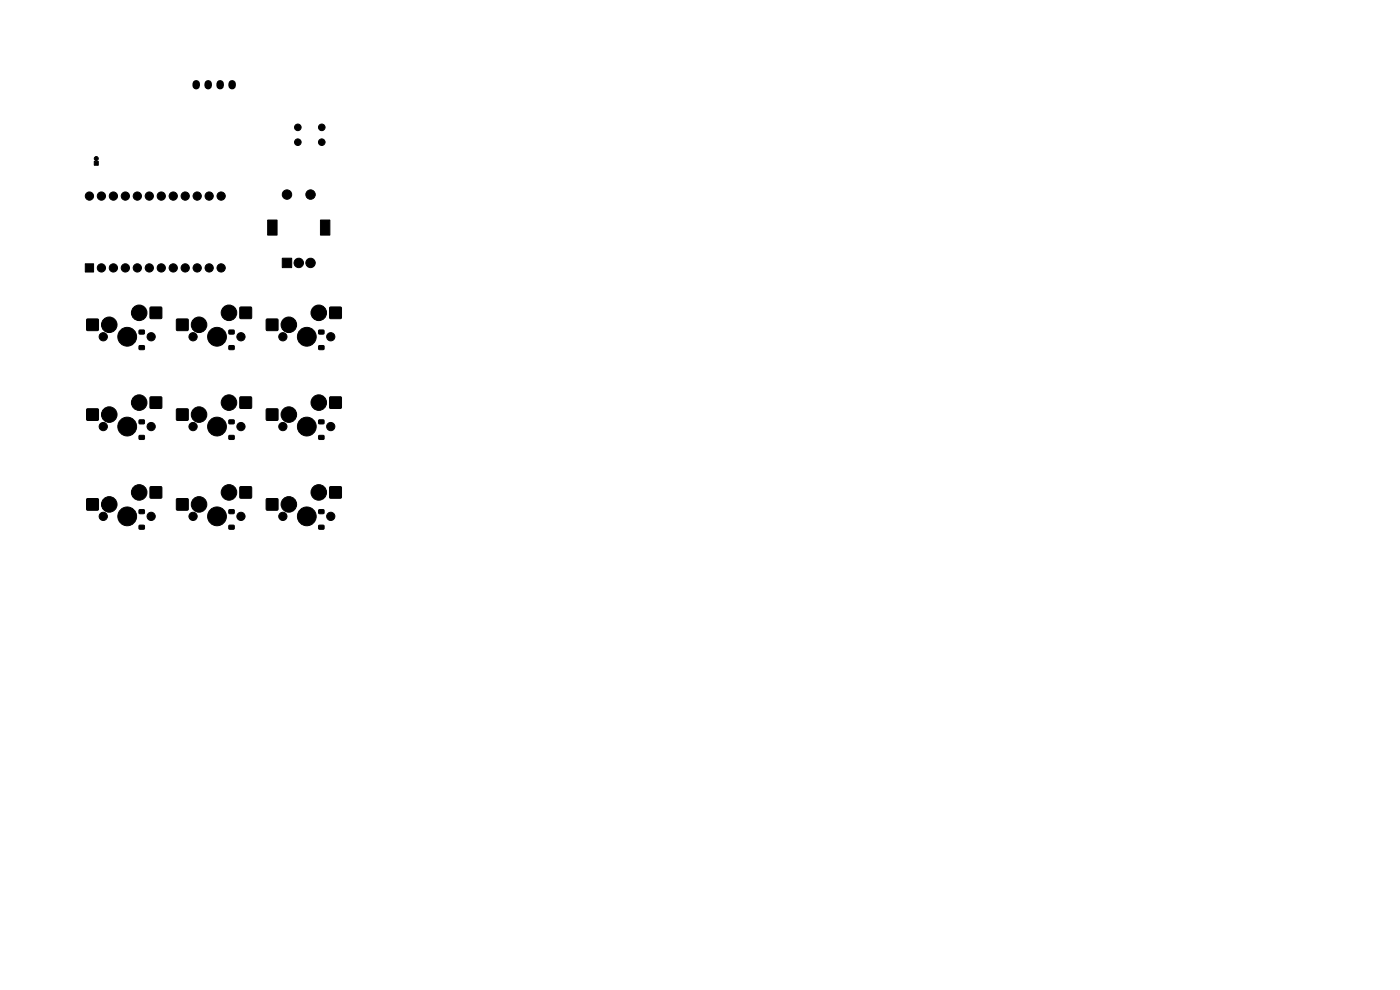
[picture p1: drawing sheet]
<svg xmlns="http://www.w3.org/2000/svg" width="297mm" height="210mm" viewBox="0 0 297 210" stroke-linecap="round" stroke-linejoin="round" font-family="sans-serif">
<g fill="#000" stroke="#000" stroke-width=".21">
<path d="M20 34.2h.8v.9h-.8zM18.1 56h1.7v1.7h-1.7zM56.8 46.7h2v3.2h-2zM59.9 54.8h2v2h-2zM68 46.7h2v3.2h-2zM18.4 67.7h2.4v2.4h-2.4zM29.5 73.4h1.1v.7h-1.1zM29.5 70.1h1.1v.7h-1.1zM31.9 65.2h2.4v2.3h-2.4zM37.5 67.7h2.4v2.4h-2.4zM48.6 73.4h1.1v.7h-1.1zM48.6 70.1h1.1v.7h-1.1z"/>
<path d="M50.9 65.2h2.4v2.3h-2.4zM56.5 67.7h2.4v2.4h-2.4zM67.6 73.4h1.1v.7h-1.1zM67.6 70.1h1.1v.7h-1.1zM70 65.2h2.4v2.3h-2.4zM18.4 86.8h2.4v2.3h-2.4zM29.5 92.4h1.1v.8h-1.1zM29.5 89.1h1.1v.8h-1.1zM31.9 84.2h2.4v2.4h-2.4zM37.5 86.8h2.4v2.3h-2.4zM48.6 92.4h1.1v.8h-1.1zM48.6 89.1h1.1v.8h-1.1z"/>
<path d="M50.9 84.2h2.4v2.4h-2.4zM56.5 86.8h2.4v2.3h-2.4zM67.6 92.4h1.1v.8h-1.1zM67.6 89.1h1.1v.8h-1.1zM70 84.2h2.4v2.4h-2.4zM18.4 105.8h2.4v2.4h-2.4zM29.5 111.5h1.1v.7h-1.1zM29.5 108.2h1.1v.7h-1.1zM31.9 103.3h2.4v2.3h-2.4zM37.5 105.8h2.4v2.4h-2.4zM48.6 111.5h1.1v.7h-1.1zM48.6 108.2h1.1v.7h-1.1z"/>
<path d="M50.9 103.3h2.4v2.3h-2.4zM56.5 105.8h2.4v2.4h-2.4zM67.6 111.5h1.1v.7h-1.1zM67.6 108.2h1.1v.7h-1.1zM70 103.3h2.4v2.3h-2.4z"/>
<circle cx="20.4" cy="33.6" r=".43"/>
<circle cx="63.2" cy="27" r=".7"/>
<circle cx="63.2" cy="30.2" r=".7"/>
<circle cx="68.3" cy="27" r=".7"/>
<circle cx="68.3" cy="30.2" r=".7"/>
<circle cx="19" cy="41.6" r=".88"/>
<circle cx="21.5" cy="41.6" r=".88"/>
<circle cx="21.5" cy="56.8" r=".88"/>
<circle cx="24.1" cy="41.6" r=".88"/>
<circle cx="24.1" cy="56.8" r=".88"/>
<circle cx="26.6" cy="56.8" r=".88"/>
<circle cx="26.6" cy="41.6" r=".88"/>
<circle cx="29.1" cy="56.8" r=".88"/>
<circle cx="29.1" cy="41.6" r=".88"/>
<circle cx="31.7" cy="56.8" r=".88"/>
<circle cx="31.7" cy="41.6" r=".88"/>
<circle cx="34.2" cy="56.8" r=".88"/>
<circle cx="34.2" cy="41.6" r=".88"/>
<circle cx="36.8" cy="56.8" r=".88"/>
<circle cx="36.8" cy="41.6" r=".88"/>
<circle cx="39.3" cy="56.8" r=".88"/>
<circle cx="39.3" cy="41.6" r=".88"/>
<circle cx="41.8" cy="56.8" r=".88"/>
<circle cx="41.8" cy="41.6" r=".88"/>
<circle cx="44.4" cy="41.6" r=".88"/>
<circle cx="44.4" cy="56.8" r=".88"/>
<circle cx="46.9" cy="56.8" r=".88"/>
<circle cx="46.9" cy="41.6" r=".88"/>
<circle cx="60.9" cy="41.3" r="1"/>
<circle cx="63.4" cy="55.8" r="1"/>
<circle cx="65.9" cy="41.3" r="1"/>
<circle cx="65.9" cy="55.8" r="1"/>
<circle cx="21.9" cy="71.4" r=".87"/>
<circle cx="23.2" cy="68.9" r="1.65"/>
<circle cx="27" cy="71.4" r="1.99"/>
<circle cx="29.5" cy="66.4" r="1.65"/>
<circle cx="32.1" cy="71.4" r=".87"/>
<circle cx="41" cy="71.4" r=".87"/>
<circle cx="42.2" cy="68.9" r="1.65"/>
<circle cx="46" cy="71.4" r="1.99"/>
<circle cx="48.6" cy="66.4" r="1.65"/>
<circle cx="51.1" cy="71.4" r=".87"/>
<circle cx="60" cy="71.4" r=".87"/>
<circle cx="61.3" cy="68.9" r="1.65"/>
<circle cx="65.1" cy="71.4" r="1.99"/>
<circle cx="67.6" cy="66.4" r="1.65"/>
<circle cx="70.2" cy="71.4" r=".87"/>
<circle cx="21.9" cy="90.5" r=".87"/>
<circle cx="23.2" cy="87.9" r="1.65"/>
<circle cx="27" cy="90.5" r="1.99"/>
<circle cx="29.5" cy="85.4" r="1.65"/>
<circle cx="32.1" cy="90.5" r=".87"/>
<circle cx="41" cy="90.5" r=".87"/>
<circle cx="42.2" cy="87.9" r="1.65"/>
<circle cx="46" cy="90.5" r="1.99"/>
<circle cx="48.6" cy="85.4" r="1.65"/>
<circle cx="51.1" cy="90.5" r=".87"/>
<circle cx="60" cy="90.5" r=".87"/>
<circle cx="61.3" cy="87.9" r="1.65"/>
<circle cx="65.1" cy="90.5" r="1.99"/>
<circle cx="67.6" cy="85.4" r="1.65"/>
<circle cx="70.2" cy="90.5" r=".87"/>
<circle cx="21.9" cy="109.5" r=".87"/>
<circle cx="23.2" cy="107" r="1.65"/>
<circle cx="27" cy="109.5" r="1.99"/>
<circle cx="29.5" cy="104.5" r="1.65"/>
<circle cx="32.1" cy="109.5" r=".87"/>
<circle cx="41" cy="109.5" r=".87"/>
<circle cx="42.2" cy="107" r="1.65"/>
<circle cx="46" cy="109.5" r="1.99"/>
<circle cx="48.6" cy="104.5" r="1.65"/>
<circle cx="51.1" cy="109.5" r=".87"/>
<circle cx="60" cy="109.5" r=".87"/>
<circle cx="61.3" cy="107" r="1.65"/>
<circle cx="65.1" cy="109.5" r="1.99"/>
<circle cx="67.6" cy="104.5" r="1.65"/>
<circle cx="70.2" cy="109.5" r=".87"/>
</g>
<path d="M41.6 17.8v.4M44.2 17.8v.4M46.7 17.8v.4M49.2 17.8v.4" fill="none" stroke="#000" stroke-width="1.6"/>
</svg>
